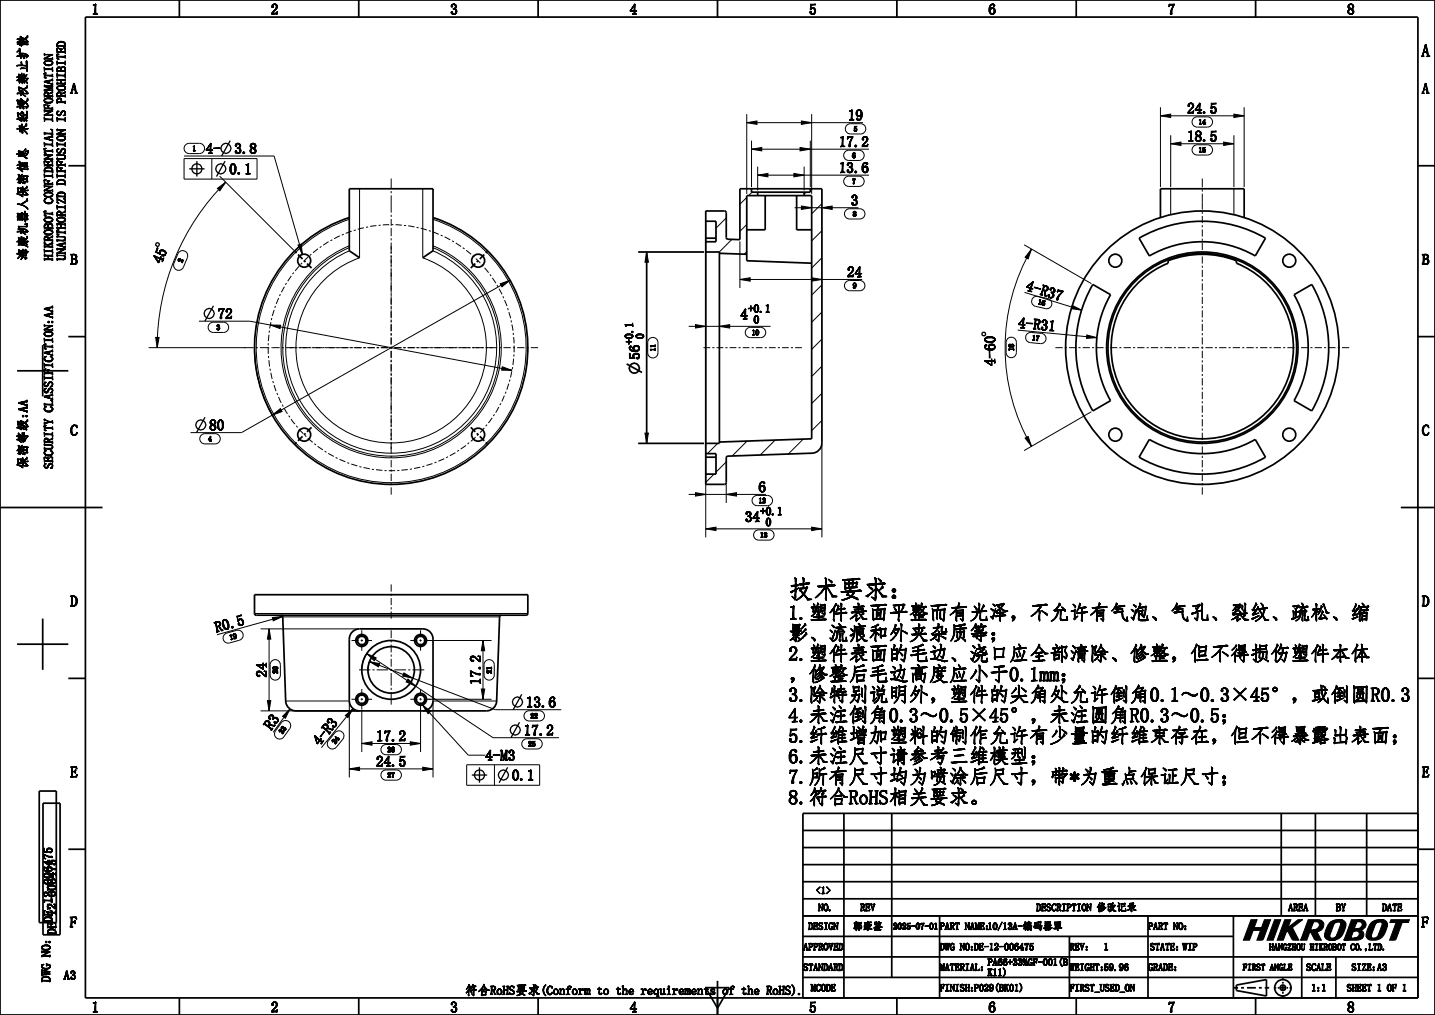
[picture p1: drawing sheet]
<svg xmlns="http://www.w3.org/2000/svg" width="420mm" height="297mm" viewBox="0 0 420 297" stroke-linecap="round" stroke-linejoin="round" font-family="sans-serif">
<defs><g id="words">
<text font-size="7.3" x="230.8" y="175">技术要求：</text>
<g font-size="5.9">
<text x="230.8" y="181.2">1.塑件表面平整而有光泽，不允许有气泡、气孔、裂纹、疏松、缩</text>
<text x="230.8" y="187.2">影、流痕和外夹杂质等；</text>
<text x="230.8" y="193.2">2.塑件表面的毛边、浇口应全部清除、修整，但不得损伤塑件本体</text>
<text x="230.8" y="199.2">，修整后毛边高度应小于0.1mm；</text>
<text x="230.8" y="205.2">3.除特别说明外，塑件的尖角处允许倒角0.1～0.3×45°，或倒圆R0.3</text>
<text x="230.8" y="211.2">4.未注倒角0.3～0.5×45°，未注圆角R0.3～0.5；</text>
<text x="230.8" y="217.2">5.纤维增加塑料的制作允许有少量的纤维束存在，但不得暴露出表面；</text>
<text x="230.8" y="223.2">6.未注尺寸请参考三维模型；</text>
<text x="230.8" y="229.2">7.所有尺寸均为喷涂后尺寸，带*为重点保证尺寸；</text>
<text x="230.8" y="235.2">8.符合RoHS相关要求。</text>
</g>
<text font-size="5.1" x="416" y="16.6">A</text>
<g font-size="4.4">
<text x="26.8" y="4.2">1</text>
<text x="79.3" y="4.2">2</text>
<text x="131.8" y="4.2">3</text>
<text x="184.3" y="4.2">4</text>
<text x="236.8" y="4.2">5</text>
<text x="289.3" y="4.2">6</text>
<text x="341.8" y="4.2">7</text>
<text x="394.3" y="4.2">8</text>
<text x="20.6" y="27.3">A</text>
<text x="416.2" y="27.3">A</text>
<text x="248.2" y="35.1">19</text>
<text x="347.5" y="33.1">24.5</text>
<text x="347.5" y="41.3">18.5</text>
<text x="60.2" y="44.9">4-</text>
<text x="68.6" y="44.9">3.8</text>
<text x="245.5" y="42.9">17.2</text>
<text x="245.5" y="50.5">13.6</text>
<text x="249.1" y="60">3</text>
<text x="20.6" y="77.3">B</text>
<text x="416.2" y="77.3">B</text>
<text x="247.9" y="81">24</text>
<text x="300.1" y="84.8" transform="rotate(17 300.1 84.8)">4-R37</text>
<text x="63.7" y="93.2">72</text>
<text x="216.7" y="93.4">4</text>
<text x="297.9" y="95.8" transform="rotate(5 297.9 95.8)">4-R31</text>
<text x="187.2" y="105.2" transform="rotate(-90 187.2 105.2)">56</text>
<text x="61.3" y="125.8">80</text>
<text x="20.6" y="127.3">C</text>
<text x="416.2" y="127.3">C</text>
<text x="222" y="143.9">6</text>
<text x="218" y="152.6">34</text>
<text x="20.6" y="177.3">D</text>
<text x="416.2" y="177.3">D</text>
<text x="63.3" y="185" transform="rotate(-16 63.3 185)">R0.5</text>
<text x="78" y="198.2" transform="rotate(-90 78 198.2)">24</text>
<text x="140.6" y="200.4" transform="rotate(-90 140.6 200.4)">17.2</text>
<text x="154" y="206.9">13.6</text>
<text x="79.4" y="213.8" transform="rotate(-54 79.4 213.8)">R3</text>
<text x="153.3" y="215.1">17.2</text>
<text x="93.5" y="218.3" transform="rotate(-51 93.5 218.3)">4-R3</text>
<text x="110.1" y="216.8">17.2</text>
<text x="20.6" y="227.3">E</text>
<text x="110.1" y="224.2">24.5</text>
<text x="142.1" y="222.5">4-M3</text>
<text x="416.2" y="227.3">E</text>
<text x="20.4" y="271.3">F</text>
<text x="416" y="271.3">F</text>
<text x="26.8" y="296.2">1</text>
<text x="79.3" y="296.2">2</text>
<text x="131.8" y="296.2">3</text>
<text x="184.3" y="296.2">4</text>
<text x="236.8" y="296.2">5</text>
<text x="289.3" y="296.2">6</text>
<text x="341.8" y="296.2">7</text>
<text x="394.3" y="296.2">8</text>
</g>
<g font-size="3.7">
<text x="7.9" y="39.6" transform="rotate(-90 7.9 39.6)">未经授权禁止扩散</text>
<text x="7.9" y="76.2" transform="rotate(-90 7.9 76.2)">海康机器人保密信息</text>
<text x="15.4" y="76.2" transform="rotate(-90 15.4 76.2)">HIKROBOT CONFIDENTIAL INFORMATION</text>
<text x="19.2" y="76.2" transform="rotate(-90 19.2 76.2)">UNAUTHORIZD DIFFUSION IS PROHIBITED</text>
<text x="7.9" y="137.2" transform="rotate(-90 7.9 137.2)">保密等级:AA</text>
<text x="15.4" y="137.2" transform="rotate(-90 15.4 137.2)">SECURITY CLASSIFICATION:AA</text>
<text x="15.2" y="269.9" transform="rotate(-90 15.2 269.9)">DE-12-006475</text>
<text x="16.3" y="273.5" transform="rotate(-90 16.3 273.5)">DE-12-006475</text>
<text x="14.7" y="287.4" transform="rotate(-90 14.7 287.4)">DWG NO:</text>
<text x="18.6" y="286.6">A3</text>
<text x="136.1" y="291">符合RoHS要求(Conform to the requirements of the RoHS).</text>
</g>
<g font-size="3.3">
<text x="218.9" y="91.4">+0.1</text>
<text x="220.6" y="94.6">0</text>
<text x="185.2" y="100.8" transform="rotate(-90 185.2 100.8)">+0.1</text>
<text x="188.4" y="99.2" transform="rotate(-90 188.4 99.2)">0</text>
<text x="222.5" y="150.7">+0.1</text>
<text x="224.1" y="153.8">0</text>
</g>
<g font-size="2.9">
<text x="238.8" y="261.5">&lt;1&gt;</text>
<text x="239.5" y="266.5">NO.</text>
<text x="251.8" y="266.5">REV</text>
<text x="303.4" y="266.5">DESCRIPTION 修改记录</text>
<text x="377.1" y="266.5">AREA</text>
<text x="391" y="266.5">BY</text>
<text x="404.6" y="266.5">DATE</text>
<text x="236.6" y="272">DESIGN</text>
<text x="249.6" y="272">郭豪鉴</text>
<text x="275.1" y="272">PART NAME:10/13A-编码器罩</text>
<text x="336.1" y="272">PART NO:</text>
<text x="235.1" y="278">APPROVED</text>
<text x="275.1" y="278">DWG NO:DE-12-006475</text>
<text x="313.1" y="278">REV:</text>
<text x="323.1" y="278">1</text>
<text x="336.6" y="278">STATE: WIP</text>
<text x="235.1" y="284">STANDARD</text>
<text x="275.1" y="284">MATERIAL:</text>
<text x="289.1" y="282.5">PA66+33%GF-001(B</text>
<text x="289.1" y="285.5">K11)</text>
<text x="313.1" y="284">WEIGHT:59.96</text>
<text x="336.1" y="284">GRADE:</text>
<text x="382.3" y="284">SCALE</text>
<text x="395.6" y="284">SIZE:A3</text>
<text x="237.3" y="290">MCODE</text>
<text x="275.1" y="290">FINISH:P029(BK01)</text>
<text x="313.1" y="290">FIRST_USED_ON</text>
<text x="383.8" y="290">1:1</text>
<text x="394.2" y="290">SHEET 1 OF 1</text>
</g>
<g font-size="2.6">
<text x="261.4" y="271.9">2025-07-01</text>
<text x="371.5" y="278">HANGZHOU HIKROBOT CO.,LTD.</text>
<text x="363.8" y="283.9">FIRST ANGLE</text>
</g>
<g font-size="2.1">
<text x="249.9" y="38.4">5</text>
<text x="350.8" y="36.4">14</text>
<text x="56.3" y="44.2">1</text>
<text x="249.4" y="46.2">6</text>
<text x="350.8" y="44.6">15</text>
<text x="249.4" y="53.8">7</text>
<text x="249.6" y="63.3">8</text>
<text x="53.4" y="77" transform="rotate(-67 53.4 77)">2</text>
<text x="249.6" y="84.3">9</text>
<text x="303.7" y="89" transform="rotate(13 303.7 89)">16</text>
<text x="63.4" y="96.5">3</text>
<text x="220" y="98">10</text>
<text x="302" y="99.6" transform="rotate(5 302 99.6)">17</text>
<text x="191.8" y="102.8" transform="rotate(-90 191.8 102.8)">11</text>
<text x="296.7" y="102.7" transform="rotate(-90 296.7 102.7)">18</text>
<text x="60.9" y="129.1">4</text>
<text x="222" y="147.2">12</text>
<text x="222.5" y="157.3">13</text>
<text x="67.4" y="187.3" transform="rotate(-16 67.4 187.3)">19</text>
<text x="81.3" y="197.1" transform="rotate(-90 81.3 197.1)">20</text>
<text x="143.9" y="197.1" transform="rotate(-90 143.9 197.1)">21</text>
<text x="82.7" y="214.8" transform="rotate(-54 82.7 214.8)">23</text>
<text x="155.3" y="210.2">22</text>
<text x="98.1" y="217.8" transform="rotate(-51 98.1 217.8)">24</text>
<text x="113.4" y="220.1">26</text>
<text x="154.6" y="218.4">25</text>
<text x="113.4" y="227.5">27</text>
</g>
</g></defs>
<g fill="none" stroke="#000" stroke-width=".29">
<path d="M248.9 36.2a1.5 1.5 0 0 0-1.5 1.5 1.5 1.5 0 0 0 1.5 1.5M251.9 36.2a1.5 1.5 0 0 1 1.5 1.5 1.5 1.5 0 0 1-1.5 1.5M350.4 34.2a1.5 1.5 0 0 0-1.5 1.5 1.5 1.5 0 0 0 1.5 1.5M353.4 34.2a1.5 1.5 0 0 1 1.5 1.5 1.5 1.5 0 0 1-1.5 1.5M54.2 42.6l1.2-.7h3a1.5 1.5 0 0 1 1.5 1.5 1.5 1.5 0 0 1-1.5 1.5h-3a1.5 1.5 0 0 1-1.4-.8 1.5 1.5 0 0 1 .2-1.5zM218.6 57.8l-2 2M220.1 56.2l-1 1M236 56.2l-.6 .6M240.6 59.6l-3 3M248.4 44a1.5 1.5 0 0 0-1.5 1.5 1.5 1.5 0 0 0 1.5 1.5M248.4 51.6a1.5 1.5 0 0 0-1.5 1.5 1.5 1.5 0 0 0 1.5 1.5h3a1.5 1.5 0 0 0 1.5-1.5 1.5 1.5 0 0 0-1.5-1.5M251.4 44a1.5 1.5 0 0 1 1.5 1.5 1.5 1.5 0 0 1-1.5 1.5"/>
<path d="M350.4 42.4a1.5 1.5 0 0 0-1.5 1.5 1.5 1.5 0 0 0 1.5 1.5h3a1.5 1.5 0 0 0 1.5-1.5 1.5 1.5 0 0 0-1.5-1.5M52.3 73.9a1.5 1.5 0 0 1 1.9-.4 1.5 1.5 0 0 1 .6 1.9l-1.1 2.8a1.5 1.5 0 0 1-2 .8 1.5 1.5 0 0 1-.8-2zM206.7 61.7l-.1 .1M212.6 63.8l-3 3M214.2 70l-3.7 3.7M218.6 65.7l-2 2M218.6 73.6l-.8 .8M240.6 67.5l-3 3M240.6 75.4l-3 3M248.7 61.1a1.5 1.5 0 0 0-1.5 1.5 1.5 1.5 0 0 0 1.5 1.5h3a1.5 1.5 0 0 0 1.5-1.5 1.5 1.5 0 0 0-1.5-1.5M61.5 94.6l.9-.3h3a1.5 1.5 0 0 1 1.5 1.5 1.5 1.5 0 0 1-1.5 1.5h-3a1.5 1.5 0 0 1-1.4-1.1 1.5 1.5 0 0 1 .5-1.6zM219.6 95.8a1.5 1.5 0 0 0-1.5 1.5 1.5 1.5 0 0 0 1.5 1.5h3a1.5 1.5 0 0 0 1.5-1.5 1.5 1.5 0 0 0-1.5-1.5"/>
<path d="M240.6 83.4l-3 3M240.6 91.3l-3 3M240.6 99.2l-3 3M248.7 82.1a1.5 1.5 0 0 0-1.5 1.5 1.5 1.5 0 0 0 1.5 1.5h3a1.5 1.5 0 0 0 1.5-1.5 1.5 1.5 0 0 0-1.5-1.5M301.8 97.3a1.5 1.5 0 0 0-1.6 1.3 1.5 1.5 0 0 0 1.3 1.7l3 .2a1.5 1.5 0 0 0 1.7-1.3 1.5 1.5 0 0 0-1.4-1.6M303.8 86.7a1.5 1.5 0 0 0-1.8 1.2 1.5 1.5 0 0 0 1.1 1.8l2.9 .6a1.5 1.5 0 0 0 1.8-1.1 1.5 1.5 0 0 0-1.1-1.8M189.6 100.2a1.5 1.5 0 0 1 1.5-1.5 1.5 1.5 0 0 1 1.5 1.5v3a1.5 1.5 0 0 1-1.5 1.5 1.5 1.5 0 0 1-1.5-1.5M240.6 107.2l-3 3M240.6 115.1l-3 3M294.5 100.2a1.5 1.5 0 0 1 1.5-1.5 1.5 1.5 0 0 1 1.5 1.5v3a1.5 1.5 0 0 1-1.5 1.5 1.5 1.5 0 0 1-1.5-1.5M60 126.9a1.5 1.5 0 0 0-1.5 1.5 1.5 1.5 0 0 0 1.5 1.5h3a1.5 1.5 0 0 0 1.5-1.5 1.5 1.5 0 0 0-1.5-1.5M209 138.7l-2.4 2.5"/>
<path d="M210.1 129.7l-3 3M212.6 135.2l-3 3M218.7 129.1l-4.4 4.3M226.9 128.8l-4.4 4.3M235.1 128.5l-4.4 4.4M240.6 123l-3 3M221.6 145a1.5 1.5 0 0 0-1.5 1.5 1.5 1.5 0 0 0 1.5 1.5M222.1 155a1.5 1.5 0 0 0-1.5 1.5 1.5 1.5 0 0 0 1.5 1.5h3a1.5 1.5 0 0 0 1.5-1.5 1.5 1.5 0 0 0-1.5-1.5M224.6 145a1.5 1.5 0 0 1 1.5 1.5 1.5 1.5 0 0 1-1.5 1.5M69.3 184.4a1.5 1.5 0 0 1 1.8 1.1 1.5 1.5 0 0 1-1 1.8l-2.9 .8a1.5 1.5 0 0 1-1.9-1 1.5 1.5 0 0 1 1.1-1.9M79.1 194.5a1.5 1.5 0 0 1 1.5-1.5 1.5 1.5 0 0 1 1.5 1.5v3a1.5 1.5 0 0 1-1.5 1.5 1.5 1.5 0 0 1-1.5-1.5M104.4 187.8a1.5 1.5 0 0 1 1.4-1.9 1.5 1.5 0 0 1 1.6 1.6 1.5 1.5 0 0 1-1.9 1.4"/>
<path d="M121.6 187.8a1.5 1.5 0 0 1 1.4-1.9 1.5 1.5 0 0 1 1.6 1.6 1.5 1.5 0 0 1-1.9 1.4M141.7 194.5a1.5 1.5 0 0 1 1.5-1.5 1.5 1.5 0 0 1 1.5 1.5v3a1.5 1.5 0 0 1-1.5 1.5 1.5 1.5 0 0 1-1.5-1.5M82.4 211.4a1.5 1.5 0 0 1 2.1-.3 1.5 1.5 0 0 1 .3 2.1l-1.7 2.4a1.5 1.5 0 0 1-2.1 .4 1.5 1.5 0 0 1-.4-2.1M98 214.4a1.5 1.5 0 0 1 2.1-.2 1.5 1.5 0 0 1 .2 2.1M104.4 205a1.5 1.5 0 0 1 1.4-1.9 1.5 1.5 0 0 1 1.6 1.6 1.5 1.5 0 0 1-1.9 1.4M113 217.9a1.5 1.5 0 0 0-1.5 1.5 1.5 1.5 0 0 0 1.5 1.5M116 217.9a1.5 1.5 0 0 1 1.5 1.5 1.5 1.5 0 0 1-1.5 1.5M121.6 205a1.5 1.5 0 0 1 1.4-1.9 1.5 1.5 0 0 1 1.6 1.6 1.5 1.5 0 0 1-1.9 1.4M154.2 216.2a1.5 1.5 0 0 0-1.5 1.5 1.5 1.5 0 0 0 1.5 1.5h3a1.5 1.5 0 0 0 1.5-1.5 1.5 1.5 0 0 0-1.5-1.5M154.9 208a1.5 1.5 0 0 0-1.5 1.5 1.5 1.5 0 0 0 1.5 1.5M157.9 208a1.5 1.5 0 0 1 1.5 1.5 1.5 1.5 0 0 1-1.5 1.5M113 225.3a1.5 1.5 0 0 0-1.5 1.5 1.5 1.5 0 0 0 1.5 1.5h3a1.5 1.5 0 0 0 1.5-1.5 1.5 1.5 0 0 0-1.5-1.5"/>
<path d="M366.1 269.1h1.8l-.8 2.3h2.1l.9-2.3h1.8l-2.1 5.6-.3 .4h-1.6l1-2.9h-2.1l-1.1 2.9h-1.8zM373 269.1h1.9l-2.3 6h-1.8zM376 269.1h1.8l-.8 2.3 2.9-2.3h1.4l-3 2.3 1.9 3.7-2-.2-1.3-2.4-.4 .3-.9 2.3h-1.8zM382.9 269.1h2.1a1.88 1.88 0 0 1 2.4 1.1h-1.3l-.5-.4-1.1-.1-3.8 5.4zM383.3 272.8l3.3-.6-1.1 .5 1.2 2.4-1.9-.1-1.2-2.2zM384.5 269.7l-.9 2.4 3 .1-3.3 .6-.8 2.3h-1.8zM386.1 270.2h1.3a1.93 1.93 0 0 1-.8 2l-2.3-.1a1.69 1.69 0 0 0 1.8-1.9zM387.7 274l1.5-.2v.3l-1.4 .2zM387.8 274.3l1.6 .1a1.34 1.34 0 0 0 1.9-.8l2.6-2.7v.2a4.7 4.7 0 0 1-3 3.9l-2.1 .1zM387.8 274.3l1.4-.2 .2 .3zM388.7 270.6l1.9-.4-1.4 3.6-1.5 .2a5.4 5.4 0 0 1 1-3.4zM388.8 275.1l2.1-.1z"/>
<path d="M389 270.2l.4-.3 2.3-.2zM389 270.2l2-.3-.4 .3-1.9 .4zM389.4 269.9l.7-.5 3-.2 .5 .4zM390.1 269.4l1.2-.3 1.8 .1zM391.7 269.7l1.9-.1 .3 .6-1.5 .1-.2-.4zM392.4 270.3l1.5-.1v.7l-2.6 2.7zM393.3 275.1l2.8-2.7-.7 2.1h3.3zM393.3 275.1l5.4-.6-.6 .4-.9 .2zM395.6 269.1h3.1l-1.6 .6-3.8 5.4zM396.1 272.4l2.9-.5zM396.1 272.4l2.1-.3a1.41 1.41 0 0 1 .7 2.2l-2 .1a1.02 1.02 0 0 0 .9-1.3 1.02 1.02 0 0 0-1.4-.7zM396.2 274.5l2.7-.2-.2 .2z"/>
<path d="M397.1 271.7l2.5-.5-.6 .7zM397.1 269.7l1.6-.6a1.38 1.38 0 0 1 1.1 1.5l-1.1 .1-.3-.8zM397.1 269.7l-.7 2 2.6 .2-2.9 .5-2.8 2.7zM397.4 269.1h1zM398.7 270.7l1.1-.1-.2 .6-1.3 .1zM399.8 274l1.5-.2 .1 .3-1.4 .2zM400 274.3l1.6 .1a1.34 1.34 0 0 0 1.8-.8l2.7-2.7-.1 .2a4.5 4.5 0 0 1-3.3 4h-1.7zM400 274.3l1.4-.2 .2 .3zM400.9 270.6l1.8-.4-1.4 3.6-1.5 .2a5.4 5.4 0 0 1 1.1-3.4zM401.2 270.2l.3-.3 2.3-.2zM401.2 270.2l1.9-.3-.4 .3-1.8 .4zM401.5 269.9l.8-.5 2.9-.2 .5 .4z"/>
<path d="M402.3 269.4l1.1-.3 1.8 .1zM403.8 269.7l1.9-.1 .3 .6-1.4 .1-.3-.4zM404.6 270.3l1.4-.1 .1 .7-2.7 2.7zM407.1 269.1h5.4l-.3 .8h-1.8l-1.8 4.8-.3 .4h-1.6l1.9-5.2h-1.8z"/>
</g>
<g fill="#000">
<path d="M366.1 269.1h1.8l-.8 2.3h2.1l.9-2.3h1.8l-2.1 5.6-.3 .4h-1.6l1-2.9h-2.1l-1.1 2.9h-1.8zM373 269.1h1.9l-2.3 6h-1.8zM376 269.1h1.8l-.8 2.3 2.9-2.3h1.4l-3 2.3 1.9 3.7-2-.2-1.3-2.4-.4 .3-.9 2.3h-1.8zM384.5 269.7l-.9 2.4 3 .1-3.3 .6-.8 2.3h-1.8zM382.9 269.1h2.1a1.88 1.88 0 0 1 2.4 1.1h-1.3l-.5-.4-1.1-.1-3.8 5.4zM383.3 272.8l3.3-.6-1.1 .5 1.2 2.4-1.9-.1-1.2-2.2zM386.1 270.2h1.3a1.93 1.93 0 0 1-.8 2l-2.3-.1a1.69 1.69 0 0 0 1.8-1.9zM387.7 274l1.5-.2v.3l-1.4 .2zM387.8 274.3l1.4-.2 .2 .3zM388.7 270.6l1.9-.4-1.4 3.6-1.5 .2a5.4 5.4 0 0 1 1-3.4zM388.8 275.1l2.1-.1zM389 270.2l2-.3-.4 .3-1.9 .4z"/>
<path d="M389 270.2l.4-.3 2.3-.2zM391.7 269.7l1.9-.1 .3 .6-1.5 .1-.2-.4zM390.1 269.4l1.2-.3 1.8 .1zM387.8 274.3l1.6 .1a1.34 1.34 0 0 0 1.9-.8l2.6-2.7v.2a4.7 4.7 0 0 1-3 3.9l-2.1 .1zM389.4 269.9l.7-.5 3-.2 .5 .4zM392.4 270.3l1.5-.1v.7l-2.6 2.7zM393.3 275.1l2.8-2.7-.7 2.1h3.3zM396.1 272.4l2.1-.3a1.41 1.41 0 0 1 .7 2.2l-2 .1a1.02 1.02 0 0 0 .9-1.3 1.02 1.02 0 0 0-1.4-.7zM397.1 269.7l-.7 2 2.6 .2-2.9 .5-2.8 2.7zM393.3 275.1l5.4-.6-.6 .4-.9 .2zM397.1 269.7l1.6-.6a1.38 1.38 0 0 1 1.1 1.5l-1.1 .1-.3-.8zM395.6 269.1h3.1l-1.6 .6-3.8 5.4z"/>
<path d="M397.4 269.1h1zM396.1 272.4l2.9-.5zM396.2 274.5l2.7-.2-.2 .2zM397.1 271.7l2.5-.5-.6 .7zM398.7 270.7l1.1-.1-.2 .6-1.3 .1zM399.8 274l1.5-.2 .1 .3-1.4 .2zM400 274.3l1.4-.2 .2 .3zM400.9 270.6l1.8-.4-1.4 3.6-1.5 .2a5.4 5.4 0 0 1 1.1-3.4zM401.2 270.2l1.9-.3-.4 .3-1.8 .4zM401.2 270.2l.3-.3 2.3-.2zM403.8 269.7l1.9-.1 .3 .6-1.4 .1-.3-.4zM402.3 269.4l1.1-.3 1.8 .1z"/>
<path d="M400 274.3l1.6 .1a1.34 1.34 0 0 0 1.8-.8l2.7-2.7-.1 .2a4.5 4.5 0 0 1-3.3 4h-1.7zM401.5 269.9l.8-.5 2.9-.2 .5 .4zM404.6 270.3l1.4-.1 .1 .7-2.7 2.7zM407.1 269.1h5.4l-.3 .8h-1.8l-1.8 4.8-.3 .4h-1.6l1.9-5.2h-1.8z"/>
</g>
<g fill="none" stroke="#000" stroke-width=".51">
<path d="M0 0h420v297h-420zM25 5h390v287h-390zM52.5 0v5M105 0v5M157.5 0v5M210 0v5M262.5 0v5M315 0v5M367.5 0v5M20 48.5h5M220 55.2v1h17.2v-1M221.8 56.2v1"/>
<path d="M224 57.2v10M233.2 57.2v10M235.4 56.2v1M415 48.5h5M206.6 69.7v-8h5.5l.5 .5v7.6l.4 .2 3.6 .1v-14.9h24v74.4a3 3 0 0 1-2.9 3l-24.9 .9-.2 .5v7.2l-.5 .5h-5.5v-7.9M206.6 64.7h3v6h-3v62h3v6h-3M206.6 73.7h4v56h-4M210.6 74.1l8 .3M218.6 76.3v-19.1h19v71.2l-27 .9M20 98.5h5M415 98.5h5M5 108.5h15"/>
<path d="M12.5 101v15M0 148.5h30M410 148.5h10M5 188.5h15M12.5 181v15M20 198.5h5M415 198.5h5M247 238v54M261 238v48M375 238v30M385 238v30M400 238v30"/>
<path d="M415 238h-180v54M20 248.5h5M235 258h180M235 253h180M235 248h180M235 243h180M415 248.5h5M11.5 270v-38.5h5v38.5M12.6 273.5v-38.5h5v38.5M235 274h126M235 263h180M275 268v24"/>
<path d="M313 274v18M336 268v24M361 268v24M415 268h-180M52.5 292v5M105 292v5M157.5 292v5M206.5 289h7l-3.5 6zM210 287v10M235 280h180M235 286h180M262.5 292v5"/>
<path d="M315 292v5M361.1 289h1.3M361.9 288.2l8.8-1.6v4.8l-8.8-1.6zM363.2 289h.9M365 289h2.6M367.5 292v5M368.4 289h.9M370.2 289h1.3M372.9 289h.6M374 289h.4M374.8 289h1.3M375.5 286.1v.7"/>
<path d="M375.5 287.3v.5M375.5 288.3v1.5M375.5 290.3v.5M375.5 291.3v.7M376.6 289h.4M377.4 289h.7M381 280v12M391 280v12"/>
<circle cx="375.5" cy="289" r="2.4"/>
<circle cx="375.5" cy="289" r=".8"/>
</g>
<!-- layer: 03_ALL_AXES -->
<g fill="none" stroke="#000" stroke-width=".29">
<path d="M114.5 52.2v3.1M114.5 55.9v.6M114.5 57.2v5M351.9 52.2v2.6M351.9 55.4v.6M351.9 56.7v4.6M114.5 62.8v.7M114.5 64.1v2M114.5 66.7v2.4M114.5 69.7v.6M114.5 71v2.1M114.5 73.7v.6"/>
<path d="M114.5 74.9v2.1M114.5 77.6v.7M114.5 78.9v2.1M351.9 61.9v.7M351.9 63.2v2.1M351.9 65.9v.6M351.9 67.1v2.1M351.9 69.8v.7M351.9 71.1v2.1M351.9 73.8v.6M351.9 75v2.1M351.9 77.7v.7"/>
<path d="M351.9 79v2.1M114.5 81.6v.6M114.5 82.9v2.1M114.5 85.6v.6M114.5 86.8v2.1M114.5 89.5v.7M114.5 90.8v2.1M114.5 93.5v.6M114.5 94.7v2.1M114.5 97.5v.6M114.5 98.7v2.1M351.9 81.7v.6"/>
<path d="M351.9 82.9v2.1M351.9 85.6v.7M351.9 86.9v2.1M351.9 89.6v.6M351.9 90.8v2.1M351.9 93.5v.6M351.9 94.8v2.1M351.9 97.5v.6M351.9 98.7v2.1M71.5 101.7h2.7M74.8 101.7h.7M76.1 101.7h2.7"/>
<path d="M79.4 101.7h2.5M82.5 101.7h.6M83.7 101.7h2.1M86.4 101.7h.7M87.7 101.7h2.1M90.4 101.7h.6M91.6 101.7h2.1M94.4 101.7h.6M95.6 101.7h2.1M98.3 101.7h.6M99.6 101.7h2.1M102.3 101.7h.6"/>
<path d="M103.5 101.7h2.1M106.3 101.7h.6M107.5 101.7h2.1M110.2 101.7h.6M111.5 101.7h2.1M114.2 101.7h.6M114.5 101.4v.6M114.5 102.7v2.1M114.5 105.4v.6M114.5 106.7v2.1M114.5 109.4v.6M114.5 110.7v2.1"/>
<path d="M114.5 113.4v.6M114.5 114.6v2.2M114.5 117.4v.6M114.5 118.6v2.2M115.4 101.7h2.1M118.2 101.7h.6M119.4 101.7h2.1M122.2 101.7h.6M123.4 101.7h2.1M126.2 101.7h.6M127.4 101.7h2.1M130.2 101.7h.6"/>
<path d="M131.4 101.7h2.1M134.1 101.7h.7M135.4 101.7h2.1M138.1 101.7h.7M139.4 101.7h2.1M142.1 101.7h.7M143.4 101.7h2.1M146.1 101.7h.6M147.4 101.7h2.1M150.1 101.7h.6M151.4 101.7h2.1M154.1 101.7h.6"/>
<path d="M155.4 101.7h2.1M205.9 101.7h2M208.5 101.7h.6M209.7 101.7h2M212.3 101.7h.6M213.6 101.7h1.9M216.1 101.7h.7M217.4 101.7h2M220 101.7h.6M221.2 101.7h2M223.8 101.7h.6M225.1 101.7h1.9"/>
<path d="M227.6 101.7h.7M228.9 101.7h2M231.5 101.7h.6M232.7 101.7h2M308.9 101.7h2.1M311.6 101.7h.7M312.9 101.7h2.1M315.6 101.7h.7M316.9 101.7h2.1M319.6 101.7h.7M320.9 101.7h2.1M323.6 101.7h.6"/>
<path d="M324.9 101.7h2.1M327.6 101.7h.6M328.9 101.7h2.1M331.6 101.7h.6M332.9 101.7h2.1M335.6 101.7h.6M336.8 101.7h2.2M339.6 101.7h.6M340.8 101.7h2.2M343.6 101.7h.6M344.8 101.7h2.2M347.6 101.7h.6"/>
<path d="M348.8 101.7h2.2M351.6 101.7h.6M351.9 101.4v.6M351.9 102.7v2.1M351.9 105.4v.6M351.9 106.7v2.1M351.9 109.4v.6M351.9 110.7v2.1M351.9 113.4v.6M351.9 114.6v2.2M351.9 117.4v.6M351.9 118.6v2.2"/>
<path d="M352.8 101.7h2.2M355.6 101.7h.6M356.8 101.7h2.1M359.6 101.7h.6M360.8 101.7h2.1M363.6 101.7h.6M364.8 101.7h2.1M367.6 101.7h.6M368.8 101.7h2.1M371.5 101.7h.7M372.8 101.7h2.1M375.5 101.7h.7"/>
<path d="M376.8 101.7h2.1M379.5 101.7h.7M380.8 101.7h2.1M383.5 101.7h.7M384.8 101.7h2.1M387.5 101.7h.6M388.8 101.7h2.1M391.5 101.7h.6M392.8 101.7h2.1M114.5 121.4v.6M114.5 122.6v2.2M114.5 125.4v.6"/>
<path d="M114.5 126.6v2.2M114.5 129.4v.6M114.5 130.6v2.2M114.5 133.4v.6M114.5 134.6v2.1M114.5 137.4v.6M114.5 138.6v2.1M351.9 121.4v.6M351.9 122.6v2.2M351.9 125.4v.6M351.9 126.6v2.2M351.9 129.4v.6"/>
<path d="M351.9 130.6v2.2M351.9 133.4v.6M351.9 134.6v2.1M351.9 137.4v.6M351.9 138.6v2.1M114.5 141.4v.6M114.5 142.6v2.1M351.9 141.4v.6M351.9 142.6v2.1M102.9 187.4h2.1M105.1 196h3.3M105.6 187.4h.6"/>
<path d="M105.9 184.4v2.1M105.9 187.1v.6M105.9 188.3v2.1M106.8 187.4h2.1M109 196h.6M110.2 196h3.4M114.2 196h.6M114.5 184.4v2.3M114.5 187.4v.6M114.5 188.6v2.3M114.5 191.5v.6M114.5 192.8v2.3"/>
<path d="M114.5 195.7v.6M114.5 196.9v3.7M115.4 196h3.5M119.5 196h.6M120.1 187.4h2.1M120.7 196h3.5M122.8 187.4h.6M123.1 184.4v2.1M123.1 187.1v.6M123.1 188.3v2.1M124 187.4h2.1M102.9 204.6h2.1"/>
<path d="M105.6 204.6h.6M105.9 201.6v2.1M105.9 204.3v.6M105.9 205.5v2.1M106.8 204.6h2.1M114.5 201.3v.6M114.5 202.5v3.7M120.1 204.6h2.1M122.8 204.6h.6M123.1 201.6v2.1M123.1 204.3v.6M123.1 205.5v2.1"/>
<path d="M124 204.6h2.1"/>
</g>
<g fill="none" stroke="#000" stroke-width=".51">
<path d="M218.6 67.2h5.4M233.2 67.2h4.4M74.5 174h80"/>
<circle cx="89" cy="76.3" r="1.9"/>
<circle cx="139.9" cy="76.3" r="1.9"/>
<circle cx="326.4" cy="76.3" r="1.9"/>
<circle cx="377.3" cy="76.3" r="1.9"/>
<circle cx="351.9" cy="101.7" r="40"/>
<circle cx="89" cy="127.2" r="1.9"/>
<circle cx="139.9" cy="127.2" r="1.9"/>
<circle cx="326.4" cy="127.2" r="1.9"/>
<circle cx="377.3" cy="127.2" r="1.9"/>
<circle cx="105.9" cy="187.4" r="1.75"/>
<circle cx="105.9" cy="187.4" r="1.25"/>
<circle cx="114.5" cy="196" r="8.6"/>
<circle cx="114.5" cy="196" r="6.8"/>
<circle cx="123.1" cy="187.4" r="1.75"/>
<circle cx="123.1" cy="187.4" r="1.25"/>
<circle cx="105.9" cy="204.6" r="1.75"/>
<circle cx="105.9" cy="204.6" r="1.25"/>
<circle cx="123.1" cy="204.6" r="1.75"/>
<circle cx="123.1" cy="204.6" r="1.25"/>
</g>
<!-- layer: 09_ALL_ROUNDS -->
<path d="M102.2 63.7a40 40 0 0 0-20.1 61.5 40 40 0 0 0 64.8 0 40 40 0 0 0-20.2-61.5M102.2 73.4v-18.2h24.5v18.2M102.2 73.4h.1M102.2 73.4l3 2M126.7 73.4l-3 2M126.7 73.4h.1M339.6 63.7v-8.5h24.5v8.5M74.5 174v5.5l.5 .5h79l.5-.5v-5.5M82.3 180l.5 .5 .8 24.6a3 3 0 0 0 3 2.9h55.8a3 3 0 0 0 3-2.9l.8-24.6 .5-.5M105.2 208a3 3 0 0 1-3-3v-18a3 3 0 0 1 3-3h18.5a3 3 0 0 1 3 3v18a3 3 0 0 1-3 3" fill="none" stroke="#000" stroke-width=".51"/>
<path d="M105.2 55.2v20.2a27.9 27.9 0 0 0-13.1 42.9 27.9 27.9 0 0 0 44.8 0 27.9 27.9 0 0 0-13.2-42.9v-20.2M342.6 55.2v7.6M361.1 55.2v7.6M102.2 71.9a32.2 32.2 0 0 0-13.3 49.4 32.2 32.2 0 0 0 51.2 0 32.2 32.2 0 0 0-13.4-49.4M102.2 64.2a39.5 39.5 0 0 0-19.7 60.8 39.5 39.5 0 0 0 63.9 0 39.5 39.5 0 0 0-19.7-60.8M102.2 72.5a31.7 31.7 0 0 0-12.9 48.6 31.7 31.7 0 0 0 50.3 0 31.7 31.7 0 0 0-12.9-48.6M102.2 73.4a30.9 30.9 0 0 0-12.1 47.3 30.9 30.9 0 0 0 48.8 0 30.9 30.9 0 0 0-12.2-47.3M74.5 179.5h80M82.8 180.5h63.4M83.6 205.1h18.6M126.7 205.1h18.7" fill="none" stroke="#000" stroke-width=".29"/>
<!-- layer: 20_ALL_FEATURES -->
<g fill="none" stroke="#000" stroke-width=".29">
<path d="M114.5 72.1v1.9M114.5 74.7v.6M114.5 75.9v2M114.5 78.5v.6M114.5 79.7v2M114.5 82.3v.6M114.5 83.5v2M114.5 86.1v.6M114.5 87.4v1.9M114.5 90v.6M114.5 91.2v2M114.5 93.8v.6"/>
<path d="M114.5 95v2M114.5 97.6v.6M114.5 98.8v2M84.8 101.7h2M87.4 101.7h.6M88.6 101.7h2M91.2 101.7h.6M92.5 101.7h1.9M95.1 101.7h.6M96.3 101.7h2M98.9 101.7h.6M100.1 101.7h2"/>
<path d="M102.7 101.7h.6M103.9 101.7h2M106.5 101.7h.6M107.8 101.7h1.9M110.4 101.7h.6M111.6 101.7h2M114.2 101.7h.6M114.5 101.4v.6M114.5 102.7v1.9M114.5 105.3v.6M114.5 106.5v2M114.5 109.1v.6"/>
<path d="M114.5 110.3v2M114.5 112.9v.6M114.5 114.1v2M114.5 116.7v.6M114.5 118v1.9M115.4 101.7h2M118 101.7h.6M119.2 101.7h2M121.8 101.7h.6M123.1 101.7h1.9M125.7 101.7h.6M126.9 101.7h2"/>
<path d="M129.5 101.7h.6M130.7 101.7h2M133.3 101.7h.6M134.5 101.7h2M137.1 101.7h.6M138.4 101.7h1.9M141 101.7h.6M142.2 101.7h2M114.5 120.5v.7M114.5 121.8v2M114.5 124.4v.6M114.5 125.6v2"/>
<path d="M114.5 128.2v.6M114.5 129.4v2M114.5 171v2.1M114.5 173.7v.6M114.5 175v2.1M114.5 177.7v.6M114.5 178.9v2.1"/>
</g>
<g fill="none" stroke="#000" stroke-width=".51">
<path d="M209.6 69.7h-3v1M218.6 76.3l19 .7M333.4 69.7a37 37 0 0 1 37 0l-3 5.2a31 31 0 0 0-31 0zM319.8 83.2l5.2 3a31 31 0 0 0 0 31l-5.2 3a37 37 0 0 1 0-37zM333.7 82.3a26.6 26.6 0 0 1 8.2-5.3v-.7a27.3 27.3 0 0 1 20 0v.7a26.7 26.7 0 0 1 13 38.2 26.7 26.7 0 0 1-39.7 7.4 26.7 26.7 0 0 1-1.5-40.3zM378.7 86.2l5.2-3a37 37 0 0 1 0 37l-5.2-3a31 31 0 0 0 0-31zM206.6 132.7v1.1h3M336.4 128.6a31 31 0 0 0 31 0l3 5.2a37 37 0 0 1-37 0z"/>
<circle cx="351.9" cy="101.7" r="28"/>
<circle cx="351.9" cy="101.7" r="27.6"/>
</g>
<!-- layer: 50_ALL_DETAILS -->
<g fill="none" stroke="#000" stroke-width=".38">
<path d="M138.1 226.8h4.5M140.3 224.5v4.5M148.6 224.5l-2.5 4.5"/>
<circle cx="140.3" cy="226.8" r="1.49"/>
<circle cx="147.3" cy="226.8" r="1.47"/>
</g>
<g fill="#000">
<path d="M123.6 206.3l2.4 1.9-.7 .6zM150 226.3h.4l-.4 .2zM150 226.5l.4-.2v.2zM150 226.6l.4-.1-.4 .3zM150 226.8l.4-.3v.3zM150 227l.4-.2v.3zM150 227.2l.4-.1zM150 227.3l.4-.2v.3zM150.1 226.1l.3-.1zM150.1 226.2l.3-.2v.3zM150.1 227.5l.3-.1zM150.1 227.6l.3-.2v.2z"/>
<path d="M150.2 225.8h.3zM150.2 226l.3-.2-.1 .2zM150.2 227.7l.2-.1zM150.2 227.8l.2-.2 .1 .2zM150.3 225.7h.3zM150.3 227.9l.3 .1zM150.3 225.6h.3zM150.3 228h.3zM150 226.5h.4zM150 226.8h.4l-.4 .2zM150 227l.4 .1-.4 .1zM150.1 226.2l.3 .1z"/>
<path d="M150 227.3l.4 .1-.3 .1zM150.4 225.5h.4zM150.4 228.1h.3zM150.2 226h.2zM150.1 227.6h.3zM150.5 228.2h.3zM150.3 227.9h.2zM150.2 227.8h.3zM150.5 225.4h.8zM150.2 225.8l.3-.1zM150.3 225.7h.2zM150.6 228.2h.7z"/>
<path d="M150.3 225.6l.3 .1zM150.6 225.4l.5-.1zM150.6 225.4h.6zM150.3 225.6l.4-.1zM150.4 225.5h.3zM150.5 228.2l.3-.1zM150.6 228.3l.7-.1zM150.5 225.5l.4-.1zM150.6 228.2h.2zM150.8 225.3h.2zM150.6 228.2h.3zM150.6 228.2h.4z"/>
<path d="M150.8 228.3h.3zM150.9 228.3h.2zM150.9 225.4h.4zM150.7 225.4l.4-.1zM150.7 225.4l.3-.1zM151 225.5l.3-.1zM151 225.5h.3zM151 228.2l.4-.1zM150.7 228.3l.6-.1zM151.1 228.3l.2-.1zM150.7 228.3h.4zM151.1 225.5h.2z"/>
<path d="M151.1 225.5h.3zM151.1 228.1l.4-.1zM150.5 225.4h.7zM151.2 225.6h.3zM151.2 225.7h.3zM151.2 228l.3-.1zM150.5 225.5l.8-.1zM151.3 227.8h.3zM151.3 227.9l.3-.1zM151.3 225.7h.2zM151.3 225.8h.3zM151 228.2h.3z"/>
<path d="M151.4 226l.3 .1zM151.4 227.6h.3zM151.1 228.1h.3zM151.4 226.3h.4zM151.4 227.4l.4-.1zM151.5 226.5h.3v.1zM151.5 226.8l.3-.2v.2zM151.5 227.1l.3-.1v.2zM151.2 228h.3zM151.3 227.9h.2zM151.4 226l.2-.2zM151.3 225.8h.3l-.2 .2z"/>
<path d="M151.3 227.8l.3-.1zM151.4 227.6l.2 .1-.3 .1zM151.4 226.3l.3-.2zM151.4 226l.3 .1-.3 .2zM151.4 227.6l.3-.2zM151.4 227.4h.3l-.3 .2zM151.5 226.5l.3-.2zM151.4 226.3h.4l-.3 .2zM151.5 226.5l.3 .1-.3 .2zM151.5 227.1l.3-.3zM151.5 226.8h.3l-.3 .3zM151.4 227.4l.4-.2z"/>
<path d="M151.5 227.1l.3 .1-.4 .2zM152.3 228.1h.5zM152.3 228h.5zM152.3 228.2l.5-.1zM152.4 227.9h.3zM152.4 228.3l.4-.1zM152.5 227.9h.1zM152.5 228.3h.2zM152.4 227.9h.2zM152.5 228.3h.1zM152.4 228.3h.3zM152.3 228.2h.5z"/>
<path d="M154.7 225.7l.4-.2zM154.7 228.3l1.3-.1zM154.7 225.7l.3-.1zM154.7 225.6h.2zM154.7 228.3l.2-.1zM154.7 228.2h.2zM154.9 228.2h.8zM154.7 228.3l1-.1zM154.7 225.7l.4-.1zM155.1 225.5l-.1 .2zM155 225.7l.3-.2zM155 228.2h.6z"/>
<path d="M155.1 228.1h.5zM155.3 225.5l.2-.2-.4 .4zM155.5 225.3l-.3 .4zM155.2 228.1h.3zM155.5 225.3l-.3 .5zM155.2 228h.3zM155.3 225.5l.2-.2zM155.2 227.9h.3zM155.1 228.1h.4zM155 228.2l.6-.1zM154.9 228.2h.7zM154.7 228.3l1.1-.1z"/>
</g>
<g fill="none" stroke="#000" stroke-width=".29">
<path d="M123.6 206.3l2.4 1.9-.7 .6zM123.6 206.3l13.5 14.7h5M136.6 223.8h21.3v6h-21.3zM144.7 223.8v6M150 226.5l.4-.2v.2zM150 226.5h.4zM150 226.6l.4-.1-.4 .3zM150 226.8l.4-.3v.3zM150 226.8h.4l-.4 .2zM150 227l.4-.2v.3zM150 227l.4 .1-.4 .1zM150 227.2l.4-.1z"/>
<path d="M150 226.3h.4l-.4 .2zM150 227.3l.4-.2v.3zM150 227.3l.4 .1-.3 .1zM150.1 226.2l.3-.2v.3zM150.1 226.2l.3 .1zM150.1 227.5l.3-.1zM150.1 226.1l.3-.1zM150.1 227.6l.3-.2v.2zM150.1 227.6h.3zM150.2 226l.3-.2-.1 .2zM150.2 226h.2zM150.2 227.7l.2-.1z"/>
<path d="M150.2 225.8l.3-.1zM150.2 225.8h.3zM150.2 227.8l.2-.2 .1 .2zM150.2 227.8h.3zM150.3 225.7h.3zM150.3 225.7h.2zM150.3 227.9h.2zM150.3 227.9l.3 .1zM150.3 225.6l.4-.1zM150.3 225.6h.3zM150.3 225.6l.3 .1zM150.3 228h.3z"/>
<path d="M150.4 225.5h.4zM150.4 225.5h.3zM150.4 228.1h.3zM150.5 225.5l.8-.1zM150.5 225.5l.4-.1zM150.5 228.2l.3-.1zM150.5 228.2h.3zM150.5 225.4h.7zM150.5 225.4h.8zM150.6 228.2h.4zM150.6 228.2h.3zM150.6 228.2h.2z"/>
<path d="M150.6 228.2h.7zM150.6 225.4l.5-.1zM150.6 225.4h.6zM150.6 228.3l.7-.1zM150.7 225.4l.4-.1zM150.7 225.4l.3-.1zM150.7 228.3l.6-.1zM150.7 228.3h.4zM150.8 225.5h.1M150.8 225.3h.2zM150.8 228.3h.3zM150.9 225.4h.4z"/>
<path d="M150.9 228.3h.2zM151 228.2h.3zM151 225.5l.3-.1zM151 225.5h.3zM151 228.2l.4-.1zM151.1 228.1h.3zM151.1 225.5h.2zM151.1 228.3l.2-.1zM151.1 225.5h.3zM151.1 228.1l.4-.1zM151.2 225.6h.3zM151.2 225.7h.3z"/>
<path d="M151.2 228l.3-.1zM151.2 228h.3zM151.3 227.9l.3-.1zM151.3 227.9h.2zM151.3 225.7h.2zM151.3 225.8h.3zM151.3 225.8h.3l-.2 .2zM151.3 227.8l.3-.1zM151.3 227.8h.3zM151.4 226l.2-.2zM151.4 226l.3 .1zM151.4 226l.3 .1-.3 .2z"/>
<path d="M151.4 227.6l.3-.2zM151.4 227.6h.3zM151.4 227.6l.2 .1-.3 .1zM151.4 226.3l.3-.2zM151.4 226.3h.4zM151.4 226.3h.4l-.3 .2zM151.4 227.4l.4-.2zM151.4 227.4l.4-.1zM151.4 227.4h.3l-.3 .2zM151.5 226.5l.3-.2zM151.5 226.5h.3v.1zM151.5 226.5l.3 .1-.3 .2z"/>
<path d="M151.5 226.8l.3-.2v.2zM151.5 227.1l.3-.3zM151.5 226.8h.3l-.3 .3zM151.5 227.1l.3-.1v.2zM151.5 227.1l.3 .1-.4 .2zM152.3 228.1h.5zM152.3 228h.5zM152.3 228.2l.5-.1zM152.3 228.2h.5zM152.4 227.9h.2zM152.4 227.9h.3zM152.4 228.3l.4-.1z"/>
<path d="M152.4 228.3h.3zM152.5 227.9h.1zM152.5 228.3h.2zM152.5 228.3h.1zM154.7 225.7l.4-.1zM154.7 225.7l.3-.1zM154.7 225.6h.2zM154.7 225.7l.4-.2zM154.7 228.3l1.3-.1zM154.7 228.3l1.1-.1zM154.7 228.3l1-.1zM154.7 228.3l.2-.1z"/>
<path d="M154.7 228.2h.2zM154.9 228.2h.7zM154.9 228.2h.8zM155 225.7l.3-.2zM155 228.2l.6-.1zM155 228.2h.6zM155.1 228.1h.5zM155.1 228.1h.4zM155.1 225.5l-.1 .2zM155.2 228.1h.3zM155.2 228h.3zM155.2 227.9h.3z"/>
<path d="M155.3 225.5l.2-.2zM155.3 225.5l.2-.2-.4 .4zM155.3 225.3v2.6M155.3 225.4h.1M155.5 225.3h.1M155.5 225.3l-.3 .4zM155.5 225.3l-.3 .5zM155.5 225.3l-.3 2.6v-2.1zM155.5 225.3v2.6h-.3z"/>
</g>
<path d="M86.3 73.6l5.4 5.4M142.6 73.6l-5.3 5.4M86.3 129.9l5.4-5.4M142.6 129.9l-5.3-5.4" fill="none" stroke="#000" stroke-width=".51" stroke-dasharray=".6 .6 1.9 .6" stroke-linecap="butt"/>
<path d="M150.5 101.7a36 36 0 0 0-53.3-31.5 36 36 0 0 0-2.1 61.9 36 36 0 0 0 55.3-27.9l.1-2.5" fill="none" stroke="#000" stroke-width=".29" stroke-dasharray=".6 .6 1.9 .6" stroke-linecap="butt"/>
<!-- layer: 51__DRAFT_DIMS -->
<g fill="none" stroke="#000" stroke-width=".38">
<path d="M55.4 49.4h4.5M57.6 47.2v4.5M65.9 47.2l-2.5 4.5M67.4 41.2l-2.5 4.5M45.7 71.1l.4-.1 .4 .2 .1 .3-.1 .5-.4 .1-.4-.2-.2-.3zM62.5 89.5l-2.5 4.5M287.4 97.5l.3-.3h.5l.2 .3v.5l-.2 .2h-.5l-.3-.2zM60 122.1l-2.5 4.5M152.1 211.4l-2.5 4.5M152.7 203.2l-2.5 4.5"/>
<circle cx="57.6" cy="49.4" r="1.49"/>
<circle cx="64.6" cy="49.4" r="1.47"/>
<circle cx="66.1" cy="43.4" r="1.47"/>
<circle cx="61.2" cy="91.7" r="1.47"/>
<circle cx="58.7" cy="124.3" r="1.47"/>
<circle cx="150.8" cy="213.6" r="1.47"/>
<circle cx="151.4" cy="205.4" r="1.47"/>
</g>
<g fill="#000">
<path d="M218.6 35.9l3-.5v1zM234.6 35.4l3 .5-3 .5zM339.6 33.9l3-.5v1zM361.1 33.4l3 .5-3 .5zM63.6 55.1l2.5-1.8-1.8 2.5zM67.3 49l.4-.1-.4 .2zM67.3 49.1l.4-.2-.1 .2zM67.3 49.3l.3-.2-.3 .3zM67.3 49.4l.3-.3v.3zM67.3 49.6l.3-.2v.3zM67.3 49.8l.3-.1zM67.3 49.9l.3-.2 .1 .3z"/>
<path d="M67.4 48.7h.3zM67.4 48.8l.3-.1v.2zM67.4 50.1l.3-.1zM67.4 50.2l.3-.2v.2zM67.5 48.5l.3-.1zM67.4 48.6l.4-.2-.1 .3zM67.4 50.3l.3-.1zM67.7 50.2l.1 .3h-.3zM67.5 48.4l.4-.1zM67.6 50.6h.3zM67.6 48.3l.3-.1zM67.6 50.6l.3 .1z"/>
<path d="M67.3 49.1h.3zM67.3 49.4h.3l-.3 .2zM67.3 49.6l.3 .1-.3 .1zM67.4 48.8l.3 .1zM67.3 49.9l.4 .1-.3 .1zM67.7 48.2l.3-.1zM67.7 50.7h.3zM67.4 48.6l.3 .1zM67.4 50.2h.3zM67.8 50.8h.3zM67.6 50.6l.2-.1zM67.5 50.5h.3z"/>
<path d="M67.8 48h.7zM67.5 48.4h.3zM67.8 50.9l.8-.1zM67.6 48.3h.3zM67.9 48h.5zM67.9 48h.6zM67.6 48.3l.4-.1zM67.7 48.2h.3zM67.8 50.8h.2zM67.9 50.9h.6zM67.8 48.1h.4zM67.7 48.2l.4-.1z"/>
<path d="M67.8 50.9l.3-.1zM68.1 48h.2zM67.8 50.9l.4-.1zM68.1 50.9h.3zM68.2 50.9h.2zM68.2 48.1l.3-.1zM68 48h.4zM68 48h.3zM68.3 48.1l.2-.1zM68.3 48.1h.3zM68.3 50.8l.4-.1zM68 50.9h.5z"/>
<path d="M68.4 50.9h.1zM68 50.9h.4zM68.4 48.1h.2zM68.4 48.2h.3zM68.4 50.7l.4-.1zM68.5 48.2h.3zM68.5 48.3h.3zM68.5 50.6h.3zM67.8 48.1l.7-.1zM68.6 50.5l.3-.1zM68.5 50.5l.4-.1zM67.8 50.9h.7z"/>
<path d="M68.6 48.4l.2-.1zM68.6 48.4h.3zM68.2 50.8h.4zM68.7 48.7h.3zM68.7 50.2h.3zM68.4 50.8l.3-.1zM68.7 48.9l.3 .1zM68.7 50l.3-.1zM68.7 49.1h.4v.2zM68.7 49.4l.4-.1v.1zM68.7 49.7l.4-.1v.2zM68.5 50.5l.3 .1z"/>
<path d="M68.9 48.4l-.2 .3zM68.6 48.4h.3l-.2 .3zM68.6 50.5l.3-.2zM68.7 50.2l.2 .1-.3 .2zM68.7 48.9l.3-.2zM68.7 48.7h.3l-.3 .2zM68.7 50.2l.3-.1zM68.7 50l.3 .1-.3 .1zM68.7 49.1l.3-.1zM68.7 48.9l.3 .1-.3 .1zM68.7 49.1l.4 .2-.4 .1zM68.7 49.7l.4-.3z"/>
<path d="M68.7 49.4h.4l-.4 .3zM68.7 50l.4-.2zM68.7 49.7l.4 .1-.4 .2zM69.6 50.7h.5zM69.6 50.6h.5zM69.6 50.8l.5-.1zM69.7 50.6h.3zM69.7 50.9l.4-.1zM69.7 50.5h.2zM69.7 50.9h.3zM69.7 50.6l.2-.1zM69.7 50.9h.2z"/>
<path d="M69.6 50.8h.5zM72 48.3l.4-.1zM72 50.9l1.3-.1zM72 48.3l.3-.1zM72 48.2h.2zM72 50.9l.2-.1zM72 50.8h.2zM72.2 50.8h.8zM72 50.9l1-.1zM72.4 48.2l-.1 .1zM72.3 48.3l.3-.2zM72.3 50.8h.6z"/>
<path d="M72.6 48.1l.1-.2-.3 .4zM72.4 50.7h.4zM72.7 47.9l-.3 .5zM72.7 47.9l-.2 .5zM72.5 50.6h.3zM72.6 48.1l.1-.2zM72.5 50.5h.2zM72.3 50.8l.5-.1zM72.2 50.8h.7zM72 50.9l1.1-.1zM220 43.7l3-.5v1zM221.8 51.3l3-.5v1z"/>
<path d="M232.4 50.8l3 .5-3 .5zM234.2 43.2l3 .5-3 .5zM342.6 42.1l3-.5v1zM358.1 41.6l3 .5-3 .5zM45.1 74.8l1.3 2.1zM45.4 75.2l1 1.7zM45.1 74.8l.3 .4zM46.1 72.5l-.3 1.3h-.3zM46.1 72.5l.2 .1-.5 1.2zM45.8 73.8l1.1 .7zM45.5 73.8l1.4 .7zM46.8 75.8l-.4 1.1z"/>
<path d="M47.1 75.1l-.7 1.8zM46.9 73.3l-.2 .5zM46.9 73.3l-.2 .7zM46.9 73.3l.2-.1-.4 .8zM47.1 73.2l-.4 .8zM46.8 73.9v.3zM46.8 73.4l-.1 .4zM46.8 73.5l-.1 .3zM45.1 74.8l1.7 1-1.4-.6zM45.1 74.8l1.8 .7-.1 .3zM46.9 75.5l-.5 1.4zM46.9 74l-.1 .3z"/>
<path d="M46.9 74.1v.4zM46.8 74v.3zM46.9 73.8l-.1 .4zM46.9 73.7l-.1 .5zM47.1 73.2l-.2 .5zM46.9 73.3l-.2 .6zM46.9 74.2v.3zM47.1 73.2l-.2 .4zM47.1 75.1l-.2 .7zM47.1 75.1l-.1 .5zM47 75.6l.4 .4-.5-.2zM47.1 73.2l-.1 .3z"/>
<path d="M47.1 73.2l.1-.1-.2 .4zM47.2 73.1l-.2 .4zM47.2 73.1l-.1 .3zM47.2 73.1h.2l-.2 .3zM47.4 73.1l-.2 .3zM47.4 73.1h.1l-.1 .3zM47 75.6l.5 .2-.1 .2zM47.5 74.5l-.1 .2zM47.5 75.8v.3zM47.6 74.5l-.1 .3zM47.6 75.8l-.1 .3zM47.5 73.1h.2l-.2 .3z"/>
<path d="M47.5 76.3v.3zM47.9 75.5l-.4 1.1zM47.5 73.1l-.1 .3zM47.5 74.5v.3zM47.6 76.2l-.1 .4zM47.7 75.8l-.1 .4zM47.8 75.7l-.3 .9zM47.7 74.5l-.1 .4zM47.7 73.1l.2 .1-.2 .2zM47.7 73.1l-.2 .3zM47.8 74.6l-.1 .3zM47.8 75.6l-.3 1z"/>
<path d="M47.8 74.5l-.1 .4zM47.9 74.7v.2zM47.9 74.6v.3zM47.9 74.6l-.2 .3zM47.7 73.4l.2-.2zM47.9 73.2l.1 .3zM47.9 73.2l.2 .1-.1 .2zM48 74.7v.2zM48 74.7l-.1 .2zM48.1 74.7l-.1 .2zM48.1 73.3v.3l-.1-.1zM48.1 74.7v.1z"/>
<path d="M48.1 73.3l.1 .1-.1 .2zM48.3 74.5l-.1 .2zM48.2 74.6l-.1 .2zM48.6 73.9l-.4 .8zM48.2 73.4l.1 .3zM48.4 74.3l-.2 .4zM48.4 73.5l-.1 .3zM48.6 73.8l-.2 .5zM48.6 74l-.3 .6zM48.5 73.7l-.1 .2zM48.5 73.7l-.1 .4zM48.5 74.2v.2z"/>
<path d="M48.6 74l-.2 .5zM48.6 74l-.1 .2zM48.5 74.2l-.1 .3zM48.6 73.8l-.2 .4zM48.6 74l-.4 .7zM87.2 71.7l1-.3 .3 3.1zM189.3 73.7l.5 3h-1zM234.6 60.3l3 .5-3 .5zM240.6 60.8l3-.5v1zM301.9 72.9l-1 2.9-.9-.5zM79.1 95.1l3 .1-.1 .9zM146.4 83l2.9-1-2.4 1.9z"/>
<path d="M203.6 95l3 .5-3 .5zM210.6 95.5l3-.5v1zM216.6 81.8l3-.5v1zM237.6 81.3l3 .5-3 .5zM288.2 99.3v.2zM288.2 99.2v.4zM288.2 99.3v.3zM288.2 99.2l.1 .4zM288.3 99.1v.5zM288.3 99.1v.6zM288.3 99v.7zM288.3 99l.1 .8z"/>
<path d="M288.3 99.4l.1 .4zM288.4 99.5v.4zM288.3 99v.4zM288.3 99l.1 .3zM288.4 98.9v.3zM288.4 99.6l.1 .4zM288.4 98.9v.2zM288.4 98.9l.1 .2zM288.5 98.8v.3zM288.5 99.6v.4zM288.6 99.7v.3zM288.5 98.8l.1 .2z"/>
<path d="M288.6 98.7v.3zM288.6 99.7l.1 .4zM288.6 98.7l.1 .3zM288.7 98.7l.2 .2zM288.7 98.7l.2 .2-.2 .1zM288.9 99.9l.1 .3zM288.8 98.6l.1 .3zM289 98.6l.2 .3zM289 98.6l.2 .3h-.3zM289.2 99.9v.3zM289.1 98.5l.1 .4zM289.2 98.5l.2 .3z"/>
<path d="M289.2 98.5l.2 .3-.2 .1zM289.4 99.9l.1 .4zM289.4 98.5h.1l-.1 .3zM289.5 98.5l.2 .3h-.3zM289.7 99.9l.2 .4h-.2zM289.5 98.5h.2v.3zM289.7 98.5l.3 .3zM289.7 98.5l.3 .3h-.3zM290 99.9l.1 .4h-.2zM289.9 98.5h.2l-.1 .3zM290.1 98.5l.2 .4zM290.1 98.5l.2 .4-.3-.1z"/>
<path d="M290.3 99.9l.1 .3h-.2zM290.2 98.5l.1 .4zM290.3 98.5l.2 .4zM290.3 98.5l.2 .4h-.2zM290.5 99.9v.3zM290.5 98.6v.3zM290.6 98.6l.1 .4zM290.6 98.6l.1 .4-.2-.1zM290.7 99.8l.1 .2zM290.7 99.8v.3zM290.7 98.7l.1 .3zM290.8 98.7l.1 .3z"/>
<path d="M290.9 99.7l-.1 .3zM290.9 99.7v.3zM290.9 98.8v.3zM290.9 99.7l.1 .2zM291 99.5l.1 .3zM291 99.6v.3zM290.9 98.8l.1 .3zM291 98.9v.3zM291.1 99.5v.3zM291.1 99.4v.3zM291 98.9l.1 .4zM291.1 98.9v.4z"/>
<path d="M291.1 99.3v.4zM291.1 98.9v.8zM291.1 99v.7zM291.1 99l.1 .7zM291.1 99l.1 .6zM291.1 99l.1 .2zM291.2 99.2v.4zM291.2 99.2v.3zM291.2 99.2v.2zM313.8 89.4l2.8 1.3-3.1-.4zM318.1 98l2.9 .8-3 .2zM45.6 98.7h1l-.6 3z"/>
<path d="M147 107.3l2.9 1.1-3.1-.1zM288.2 105.5l2 1.4zM288.2 101.3v.2zM288.2 101.3v.3zM288.2 101.2v.4zM288.2 101.2l.1 .5zM288.3 101.1v.6zM288.3 101.1v.7zM288.3 101.6l.1 .3zM288.3 101.1v.5zM288.3 101.1v.3zM288.3 101v.3z"/>
<path d="M288.3 101l.1 .3zM288.3 101l.1 .2zM288.4 101.7l.1 .3zM288.4 100.9v.3zM288.5 101.8v.3zM288.4 100.9l.1 .3zM288.5 100.9l.1 .3zM288.6 101.9v.3zM288.6 100.8v.4zM288.6 105.8l1.6 1.1zM288.2 105.5l.4 .3zM288.7 102v.2z"/>
<path d="M288.7 100.9l-.1 .3zM288.7 100.9v.3zM288.8 102l.1 .3zM288.7 100.9l.1 .3zM288.7 100.9l.1 .2zM288.7 100.9l.1 .1zM288.7 99.8l.2 .3zM288.7 99.8l.2 .1v.2zM288.9 102.1l.1 .3zM289 102.1l.1 .3zM288.9 99.9l.2 .3zM288.9 99.9h.3l-.1 .3z"/>
<path d="M289.2 102.1l.1 .3zM289.2 102.1h.1v.3zM289.3 101.4v.2zM289.3 101.3v.4zM289.3 101.4v.3zM289.3 102.1l.2 .4-.2-.1zM289.3 101.2v.5zM289.3 101.2l.1 .6zM289.4 101.1v.7zM289.4 101.1v.8zM289.2 99.9l.2 .4zM289.2 99.9h.2v.4z"/>
<path d="M289.5 101v.9zM289.4 101.1l.1 .8zM289.3 102.1h.2v.4zM289.5 101.6l.1 .4zM289.5 101v.6zM289.5 101v.5zM289.5 101v.4zM289.5 101.7l.1 .3zM289.5 100.9v.5zM289.5 102.1l.2 .4h-.2zM289.6 102.8l.1 1.9h-.1zM289.5 101.8l.1 .2z"/>
<path d="M289.5 100.9v.4zM289.5 100.9l.1 .3zM289.6 100.9v.3zM289.6 101.9l.1 .2zM289.5 102.1h.3l-.1 .4zM289.7 101.9l.1 .2zM289.6 100.9l.1-.1v.3zM289.4 99.9l.3 .4zM289.4 99.9h.3v.4zM289.6 102.8h.1v1.9zM289.7 100.8v.3zM289.8 102.1v.4h-.1z"/>
<path d="M289.7 100.8h.2l-.1 .3zM289.7 102l.1 .5zM289.9 102.1l.1 .4h-.2zM289.9 100.8l-.1 .3zM289.7 99.9h.3l-.1 .4zM289.9 100.8l.1-.1-.1 .3zM289.9 102.1l.1 .4zM290 102.1l.2 .4h-.2zM290 100.7l-.1 .3zM290 102.1h.3l-.1 .4zM290.2 105.8v1.1zM288.2 105.5l2 .3h-1.6z"/>
<path d="M288.2 105.5h2v.3zM290.2 105.5v1.4zM290.2 105v1.9zM290 99.9l.2 .3zM290 99.9h.3l-.1 .3zM290 100.7l.2 .3h-.1zM290 100.7h.2v.3zM290.2 100.7l.1 .3zM290.3 102.1l-.1 .4zM290.2 105l.1 1.9zM290.2 105l.1 .8zM290.2 105l.1 .5z"/>
<path d="M290.3 105.5l.6 .3h-.6zM290.3 100.7l.2 .3zM290.3 102.1l.1 .3zM290.3 102.1h.2l-.1 .3zM290.5 100.7v.3zM290.5 102.1l-.1 .3zM290.3 99.9l.2 .3zM290.3 99.9h.2v.3zM290.5 102.1l.2-.1-.1 .4zM290.6 100.7v.3zM290.7 102l-.1 .4zM290.7 100.8v.3z"/>
<path d="M290.5 99.9l.2 .2zM290.5 99.9l.2-.1v.3zM290.8 100.8v.3zM290.7 102v.3zM290.7 102h.1v.3zM290.8 102v.3zM290.8 99.7v.3zM290.3 105.5h.6v.3zM290.9 105.5v.3zM290.9 100.9v.2zM290.9 105.5l.1 .3zM290.8 102l.1 .2z"/>
<path d="M290.8 102l.1-.1v.3zM290.9 101.9v.3zM291 105.5v.3zM291 100.9v.3zM291 101.8v.3zM291 105.4l.1 .5zM291 100.9l.1 .4zM291.1 106l.1 .2zM291.1 105.9l.1 .3zM291.1 105.3v.6zM291.1 105.3l.1 .9zM291.1 105.1l.1 1.1z"/>
<path d="M291.1 101.6v.4zM291.1 101.5v.4zM291.1 101.1v.3zM291.1 101.1v.4zM291.1 101.1v.8zM291.2 101.2l-.1 .7zM291.2 101.2v.7zM291.2 101.2v.5zM291.2 101.4v.3zM291.2 101.4v.2zM79.7 121.5l2.4-1.9 .5 .8zM188.8 126.7h1l-.5 3z"/>
<path d="M300 128.2l.9-.5 1 2.9zM206.6 154.7l3-.5v1zM203.6 144.2l3 .5-3 .5zM212.6 144.7l3-.5v1zM237.6 154.2l3 .5-3 .5zM78.8 184l.5 3h-1zM79.7 180.7l3-.3-2.7 1.3zM107.3 191.2l2.8 1.3-.6 .8zM108.1 193.6l3 .6-.3 .9zM118.2 196.9l2.6 1.5-2.9-.6zM141.4 187.4l.5 3h-1zM78.3 205h1l-.5 3z"/>
<path d="M82.7 209.6l2.2-2.1-1.4 2.7zM101.1 209.4l2.2-2.1-1.5 2.7zM105.9 217.6l3-.5v1zM119.4 198.7l2.2 2.1-2.7-1.3zM120.1 217.1l3 .5-3 .5zM140.9 201.6h1l-.5 3zM102.2 225l3-.5v1zM123.7 224.5l3 .5-3 .5z"/>
</g>
<g fill="none" stroke="#000" stroke-width=".29">
<path d="M218.6 35.9l3-.5v1zM218.6 33.4v23.3M218.6 35.9h34M234.6 35.4l3 .5-3 .5zM237.6 33.4v23.3M339.6 33.9l3-.5v1zM339.6 31.4v23.3M339.6 33.9h24.5M342.6 39.6v15.1M361.1 33.4l3 .5-3 .5zM361.1 39.6v15.1M364.1 31.4v23.3"/>
<path d="M53.9 45.7h26.3l8.3 28.8M53.9 46.4h21.3v6h-21.3zM62 46.4v6M63.6 55.1l2.5-1.8-1.8 2.5zM64.3 51.5l21.7 21.7M66.1 53.3a68.5 68.5 0 0 0-20.1 48.4M67.3 49.1l.4-.2-.1 .2zM67.3 49.1h.3zM67.3 49.3l.3-.2-.3 .3zM67.3 49.4l.3-.3v.3zM67.3 49.4h.3l-.3 .2zM67.3 49.6l.3-.2v.3z"/>
<path d="M67.3 49.6l.3 .1-.3 .1zM67.3 49.8l.3-.1zM67.3 49l.4-.1-.4 .2zM67.3 49.9l.3-.2 .1 .3zM67.3 49.9l.4 .1-.3 .1zM67.4 48.8l.3-.1v.2zM67.4 48.8l.3 .1zM67.4 50.1l.3-.1zM67.4 48.7h.3zM67.4 50.2l.3-.2v.2zM67.4 50.2h.3zM67.4 48.6l.4-.2-.1 .3z"/>
<path d="M67.4 48.6l.3 .1zM67.4 50.3l.3-.1zM67.5 48.5l.3-.1zM67.5 50.5h.3zM67.5 48.4l.4-.1zM67.5 48.4h.3zM67.6 50.6l.2-.1zM67.6 50.6h.3zM67.6 48.3l.4-.1zM67.6 48.3l.3-.1zM67.6 48.3h.3zM67.6 50.6l.3 .1z"/>
<path d="M67.7 48.2l.4-.1zM67.7 48.2l.3-.1zM67.7 48.2h.3zM67.7 50.7h.3zM67.7 50.2l.1 .3h-.3zM67.8 48.1l.7-.1zM67.8 48.1h.4zM67.8 50.8h.2zM67.8 50.8h.3zM67.8 48h.7zM67.8 50.9l.4-.1zM67.8 50.9l.3-.1z"/>
<path d="M67.8 50.9l.8-.1zM67.8 50.9h.7zM67.9 48h.5zM67.9 48h.6zM67.9 50.9h.6zM68 48h.4zM68 48h.3zM68 50.9h.5zM68 50.9h.4zM68.1 48.1h.1M68.1 48h.2zM68.1 50.9h.3z"/>
<path d="M68.2 48.1l.3-.1zM68.2 50.9h.2zM68.2 50.8h.4zM68.3 48.1l.2-.1zM68.3 48.1h.3zM68.3 50.8l.4-.1zM68.4 50.8l.3-.1zM68.4 48.1h.2zM68.4 50.9h.1zM68.4 48.2h.3zM68.4 50.7l.4-.1zM68.5 48.2h.3z"/>
<path d="M68.5 48.3h.3zM68.5 50.6h.3zM68.5 50.5l.4-.1zM68.5 50.5l.3 .1zM68.6 48.4l.2-.1zM68.6 48.4h.3zM68.6 48.4h.3l-.2 .3zM68.6 50.5l.3-.2zM68.6 50.5l.3-.1zM68.7 48.7h.3zM68.7 48.7h.3l-.3 .2zM68.7 50.2l.3-.1z"/>
<path d="M68.7 50.2h.3zM68.7 50.2l.2 .1-.3 .2zM68.7 48.9l.3-.2zM68.7 48.9l.3 .1zM68.7 48.9l.3 .1-.3 .1zM68.7 50l.4-.2zM68.7 50l.3-.1zM68.7 50l.3 .1-.3 .1zM68.7 49.1l.3-.1zM68.7 49.1h.4v.2zM68.7 49.1l.4 .2-.4 .1zM68.7 49.4l.4-.1v.1z"/>
<path d="M68.7 49.7l.4-.3zM68.7 49.4h.4l-.4 .3zM68.7 49.7l.4-.1v.2zM68.7 49.7l.4 .1-.4 .2zM68.9 48.4l-.2 .3zM69.6 50.7h.5zM69.6 50.6h.5zM69.6 50.8l.5-.1zM69.6 50.8h.5zM69.7 50.6l.2-.1zM69.7 50.6h.3zM69.7 50.9l.4-.1z"/>
<path d="M69.7 50.9h.3zM69.7 50.5h.2zM69.7 50.9h.2zM72 48.3l.3-.1zM72 48.2h.2zM72 48.3l.4-.1zM72 50.9l1.3-.1zM72 50.9l1.1-.1zM72 50.9l1-.1zM72 50.9l.2-.1zM72 50.8h.2zM72.2 50.8h.7z"/>
<path d="M72.2 50.8h.8zM72.3 48.3l.3-.2zM72.3 50.8h.6zM72.3 50.8l.5-.1zM72.4 50.7h.4zM72.4 48.2l-.1 .1zM72.5 50.6h.3zM72.5 50.5h.2zM72.6 48.1l.1-.2zM72.6 48.1l.1-.2-.3 .4zM72.6 47.9v2.6M72.6 48h.1"/>
<path d="M72.7 47.9h.1M72.7 47.9l-.3 .5zM72.7 47.9l-.2 .5zM72.7 47.9l-.2 2.6v-2.1zM72.7 47.9v2.6h-.2zM220 43.7l3-.5v1zM220 41.2v13.5M220 43.7h34.3M221.8 51.3l3-.5v1zM221.8 48.8v6.9M221.8 51.3h32.5M232.4 50.8l3 .5-3 .5z"/>
<path d="M234.2 43.2l3 .5-3 .5zM235.4 48.8v6.9M237.2 41.2v13.5M342.6 42.1l3-.5v1zM342.6 42.1h18.5M358.1 41.6l3 .5-3 .5zM45.1 74.8l.3 .4zM45.1 74.8l1.7 1-1.4-.6zM45.1 74.8l1.8 .7-.1 .3zM45.1 74.8l1.3 2.1zM45.4 75.2l1 1.7zM45.5 73.8l1.4 .7z"/>
<path d="M45.8 73.8l1.1 .7zM46.1 72.5l.2 .1-.5 1.2zM46.1 72.5l-.3 1.3h-.3zM46.8 73.5l-.1 .3zM46.8 75.8l-.4 1.1zM46.8 73.4l-.1 .4zM46.8 74v.3zM46.8 73.9v.3zM46.9 73.8l-.1 .4zM46.9 74l-.1 .3zM46.9 73.7l-.1 .5zM46.9 74.1v.4z"/>
<path d="M46.9 75.5l-.5 1.4zM46.9 73.3l-.2 .5zM46.9 73.3l-.2 .6zM46.9 73.3l-.2 .7zM46.9 73.3l.2-.1-.4 .8zM46.9 74.2v.3zM47 75.6l.4 .4-.5-.2zM47 75.6l.5 .2-.1 .2zM47.1 73.2l-.4 .8zM47.1 73.2l-.2 .5zM47.1 73.2l-.2 .4zM47.1 73.2l-.1 .3z"/>
<path d="M47.1 73.2l.1-.1-.2 .4zM47.1 75.1l-.7 1.8zM47.1 75.1l-.2 .7zM47.1 75.1l-.1 .5zM47.2 73.1l-.2 .4zM47.2 73.1l-.1 .3zM47.2 73.1h.2l-.2 .3zM47.4 73.1l-.2 .3zM47.4 73.1h.1l-.1 .3zM47.5 74.6h.1M47.5 74.5l-.1 .2zM47.5 76.3v.3z"/>
<path d="M47.5 75.8v.3zM47.5 73.1l-.1 .3zM47.5 73.1h.2l-.2 .3zM47.5 74.5v.3zM47.6 74.5l-.1 .3zM47.6 76.2l-.1 .4zM47.6 75.8l-.1 .3zM47.7 73.4l.2-.2zM47.7 75.8l-.1 .4zM47.7 73.1l-.2 .3zM47.7 73.1l.2 .1-.2 .2zM47.7 74.5l-.1 .4z"/>
<path d="M47.8 75.7l-.3 .9zM47.8 74.5l-.1 .4zM47.8 75.6l-.3 1zM47.8 74.6l-.1 .3zM47.9 74.6v.3zM47.9 74.6l-.2 .3zM47.9 75.5l-.4 1.1zM47.9 73.2l.1 .3zM47.9 73.2l.2 .1-.1 .2zM47.9 74.7v.2zM48 74.7l-.1 .2zM48 74.7v.2z"/>
<path d="M48.1 74.7h.1M48.1 74.7l-.1 .2zM48.1 73.3v.3l-.1-.1zM48.1 73.3l.1 .1-.1 .2zM48.1 74.7v.1zM48.2 74.6l-.1 .2zM48.2 73.4l.1 .3zM48.3 74.5l-.1 .2zM48.4 74.3l-.2 .4zM48.4 73.5l-.1 .3zM48.5 73.7l-.1 .2zM48.5 73.7l-.1 .4z"/>
<path d="M48.5 74.2l-.1 .3zM48.5 74.2v.2zM48.6 73.8l-.2 .4zM48.6 73.8l-.2 .5zM48.6 73.9l-.4 .8zM48.6 74l-.4 .7zM48.6 74l-.3 .6zM48.6 74l-.2 .5zM48.6 74l-.1 .2zM87.2 71.7l1-.3 .3 3.1zM189.3 73.7l.5 3h-1zM206.6 65.2v92"/>
<path d="M216.6 70.6v13.7M232.6 60.8h18.7M234.6 60.3l3 .5-3 .5zM240.6 60.8l3-.5v1zM299.7 71.6l19.7 11.4M301.9 72.9l-1 2.9-.9-.5zM301.9 72.9a57.7 57.7 0 0 0 0 57.7M45.6 98.7h1l-.6 3zM58.2 94h14.9l76.8 14.4M79.1 95.1l3 .1-.1 .9zM146.4 83l2.9-1-2.4 1.9zM149.3 82l-78.6 44.6h-14.9"/>
<path d="M201.6 95.5h23.9M203.6 95l3 .5-3 .5zM210.6 95.5l3-.5v1zM216.6 81.8l3-.5v1zM216.6 81.8h35.8M237.6 81.3l3 .5-3 .5zM288.2 99.3v.2zM288.2 99.3v.3zM288.2 99.2v.4zM288.2 99.2l.1 .4zM288.3 99.1v.5zM288.3 99.1v.6z"/>
<path d="M288.3 99v.7zM288.3 99l.1 .8zM288.3 99v.4zM288.3 99l.1 .3zM288.3 99.4l.1 .4zM288.4 99.5h.1M288.4 99.5v.4zM288.4 98.9v.3zM288.4 98.9v.2zM288.4 99.6l.1 .4zM288.4 98.9l.1 .2zM288.5 99.6v.4z"/>
<path d="M288.5 98.8v.3zM288.5 98.8l.1 .2zM288.6 99.7v.3zM288.6 98.7v.3zM288.6 98.7l.1 .3zM288.6 99.7l.1 .4zM288.7 99.8l.2 .3zM288.7 99.8l.2 .1v.2zM288.7 98.7l.2 .2zM288.7 98.7l.2 .2-.2 .1zM288.8 98.6l.1 .3zM288.9 99.9l.1 .3z"/>
<path d="M288.9 99.9l.2 .3zM288.9 99.9h.3l-.1 .3zM289 98.6l.2 .3zM289 98.6l.2 .3h-.3zM289.1 98.5l.1 .4zM289.2 99.9v.3zM289.2 99.9l.2 .4zM289.2 99.9h.2v.4zM289.2 98.5l.2 .3zM289.2 98.5l.2 .3-.2 .1zM289.4 98.5h.1l-.1 .3zM289.4 99.9l.1 .4z"/>
<path d="M289.4 99.9l.3 .4zM289.4 99.9h.3v.4zM289.5 98.5l.2 .3h-.3zM289.5 98.5h.2v.3zM289.7 99.9l.2 .4h-.2zM289.7 99.9h.3l-.1 .4zM289.7 98.5l.3 .3zM289.7 98.5l.3 .3h-.3zM289.9 98.5h.2l-.1 .3zM290 99.9l.1 .4h-.2zM290 99.9l.2 .3zM290 99.9h.3l-.1 .3z"/>
<path d="M290.1 98.5l.2 .4zM290.1 98.5l.2 .4-.3-.1zM290.2 98.5l.1 .4zM290.3 99.9l.1 .3h-.2zM290.3 99.9l.2 .3zM290.3 99.9h.2v.3zM290.3 98.5l.2 .4zM290.3 98.5l.2 .4h-.2zM290.5 98.6v.3zM290.5 99.9v.3zM290.5 99.9l.2 .2zM290.5 99.9l.2-.1v.3z"/>
<path d="M290.6 98.6l.1 .4zM290.6 98.6l.1 .4-.2-.1zM290.7 98.7l.1 .3zM290.7 99.8l.1 .2zM290.7 99.8v.3zM290.8 99.7v.3zM290.8 98.7l.1 .3zM290.9 99.7l-.1 .3zM290.9 99.7v.3zM290.9 98.8v.3zM290.9 98.8l.1 .3zM290.9 99.7l.1 .2z"/>
<path d="M291 99.6v.3zM291 98.9v.3zM291 98.9l.1 .4zM291 99.5l.1 .3zM291.1 99.5v.3zM291.1 98.9v.4zM291.1 98.9v.8zM291.1 99.4v.3zM291.1 99.3v.4zM291.1 99v.7zM291.1 99l.1 .7zM291.1 99l.1 .6z"/>
<path d="M291.1 99l.1 .2zM291.2 99.2v.4zM291.2 99.2v.3zM291.2 99.2v.2zM297.9 96.6l23.1 2.2M299.9 85.5l16.7 5.2M313.8 89.4l2.8 1.3-3.1-.4zM318.1 98l2.9 .8-3 .2zM43.5 101.7h28.3M74.5 101.7a40 40 0 0 0 5.4 20.2M147 107.3l2.9 1.1-3.1-.1zM288.2 105.5l.4 .3z"/>
<path d="M288.2 105.5l2 .3h-1.6zM288.2 105.5h2v.3zM288.2 105.5l2 1.4zM288.2 101.3v.2zM288.2 101.3v.3zM288.2 101.2v.4zM288.2 101.2l.1 .5zM288.3 101.1v.6zM288.3 101.1v.7zM288.3 101.1v.5zM288.3 101.1v.3zM288.3 101.6l.1 .3z"/>
<path d="M288.3 101v.3zM288.3 101l.1 .3zM288.3 101l.1 .2zM288.4 101.7l.1 .3zM288.4 100.9v.3zM288.4 100.9l.1 .3zM288.5 101.8v.3zM288.5 100.9l.1 .3zM288.6 101.9v.3zM288.6 100.8v.4zM288.6 105.8l1.6 1.1zM288.7 102v.2z"/>
<path d="M288.7 100.9l-.1 .3zM288.7 100.9v.3zM288.7 100.9l.1 .3zM288.7 100.9l.1 .2zM288.7 100.9l.1 .1zM288.8 102l.1 .3zM288.9 102.1l.1 .3zM289 102.1l.1 .3zM289.2 102.1l.1 .3zM289.2 102.1h.1v.3zM289.3 101.4v.2zM289.3 101.4v.3z"/>
<path d="M289.3 101.3v.4zM289.3 102.1l.2 .4-.2-.1zM289.3 102.1h.2v.4zM289.3 101.2v.5zM289.3 101.2l.1 .6zM289.4 101.1v.7zM289.4 101.1v.8zM289.4 101.1l.1 .8zM289.5 101v.9zM289.5 101v.6zM289.5 101v.5zM289.5 101v.4z"/>
<path d="M289.5 101.6l.1 .4zM289.5 101.7l.1 .3zM289.5 100.9v.5zM289.5 100.9v.4zM289.5 100.9l.1 .3zM289.5 102.1l.2 .4h-.2zM289.5 102.1h.3l-.1 .4zM289.5 101.8l.1 .2zM289.6 102.8l.1 1.9h-.1zM289.6 102.8h.1v1.9zM289.6 100.9v.3zM289.6 100.9l.1-.1v.3z"/>
<path d="M289.6 101.9l.1 .2zM289.7 101.9l.1 .2zM289.7 100.8v.3zM289.7 100.8h.2l-.1 .3zM289.7 102l.1 .5zM289.8 102.1v.4h-.1zM289.9 102.1l.1 .4h-.2zM289.9 102.1l.1 .4zM289.9 100.8l-.1 .3zM289.9 100.8l.1-.1-.1 .3zM290 102.1l.2 .4h-.2zM290 102.1h.3l-.1 .4z"/>
<path d="M290 100.7l-.1 .3zM290 100.7l.2 .3h-.1zM290 100.7h.2v.3zM290.2 105.8v1.1zM290.2 105.5v1.4zM290.2 105v1.9zM290.2 105l.1 1.9zM290.2 105l.1 .8zM290.2 105l.1 .5zM290.2 100.7l.1 .3zM290.3 102.1l-.1 .4zM290.3 102.1l.1 .3z"/>
<path d="M290.3 102.1h.2l-.1 .3zM290.3 105.5l.6 .3h-.6zM290.3 105.5h.6v.3zM290.3 100.7l.2 .3zM290.5 100.7v.3zM290.5 102.1l-.1 .3zM290.5 102.1l.2-.1-.1 .4zM290.6 100.7v.3zM290.7 102l-.1 .4zM290.7 102v.3zM290.7 102h.1v.3zM290.7 100.8v.3z"/>
<path d="M290.8 100.8v.3zM290.8 102v.3zM290.8 102l.1 .2zM290.8 102l.1-.1v.3zM290.9 105.5v.3zM290.9 100.9v.2zM290.9 105.5l.1 .3zM290.9 101.9v.3zM291 105.5v.3zM291 100.9v.3zM291 100.9l.1 .4zM291 105.4l.1 .5z"/>
<path d="M291 101.8v.3zM291.1 106l.1 .2zM291.1 105.9l.1 .3zM291.1 105.3v.6zM291.1 105.3l.1 .9zM291.1 105.1l.1 1.1zM291.1 101.6v.4zM291.1 101.1v.3zM291.1 101.1v.4zM291.1 101.1v.8zM291.1 101.5v.4zM291.2 101.2l-.1 .7z"/>
<path d="M291.2 101.2v.7zM291.2 101.2v.5zM291.2 101.4v.3zM291.2 101.4v.2zM79.7 121.5l2.4-1.9 .5 .8zM188.8 126.7h1l-.5 3zM240.6 130.1v27.1M300 128.2l.9-.5 1 2.9zM319.4 120.5l-19.7 11.3M201.6 144.7h22.6M203.6 144.2l3 .5-3 .5zM206.6 154.7l3-.5v1z"/>
<path d="M206.6 154.7h34M212.6 144.7l3-.5v1zM212.6 141.7v5.5M237.6 154.2l3 .5-3 .5zM76.3 184h28.4M78.8 184l.5 3h-1zM78.8 184v24M79.7 180.7l3-.3-2.7 1.3zM82.7 180.4l-19.2 5.3M107.3 191.2l2.8 1.3-.6 .8zM107.3 191.2l37 24.7h19.3M107.6 190.8a8.6 8.6 0 0 0-1.7 5.2"/>
<path d="M108.1 193.6l3 .6-.3 .9zM108.1 193.6l36.9 14.1h19.3M108.3 193.1l-.4 1.4-.2 1.5M118.2 196.9l2.6 1.5-2.9-.6zM119.4 198.7l2.2 2.1-2.7-1.3zM125.7 187.4h18.2M141.4 187.4l.5 3h-1zM141.4 187.4v17.2M76.3 208h28.4M78.3 205h1l-.5 3zM82.7 209.6l2.2-2.1-1.4 2.7zM84.9 207.5l-4.9 6.8"/>
<path d="M101.1 209.4l2.2-2.1-1.5 2.7zM102.2 205.5v22M103.3 207.3l-9.2 11.5M105.9 217.6l3-.5v1zM105.9 217.6h17.2M105.9 207.8v12.3M120.1 217.1l3 .5-3 .5zM123.1 207.4v12.7M125.4 204.6h18.5M126.7 205.5v22M140.9 201.6h1l-.5 3zM102.2 225l3-.5v1z"/>
<path d="M102.2 225h24.5M123.7 224.5l3 .5-3 .5z"/>
</g>
<g fill="none" stroke="#000" stroke-width=".51">
<path d="M186.8 73.7h19.3M189.3 73.7v56M183.4 106.5l4.5 2.5M186.8 129.7h19.3"/>
<circle cx="185.7" cy="107.8" r="1.47"/>
</g>
<use href="#words"/>
</svg>
